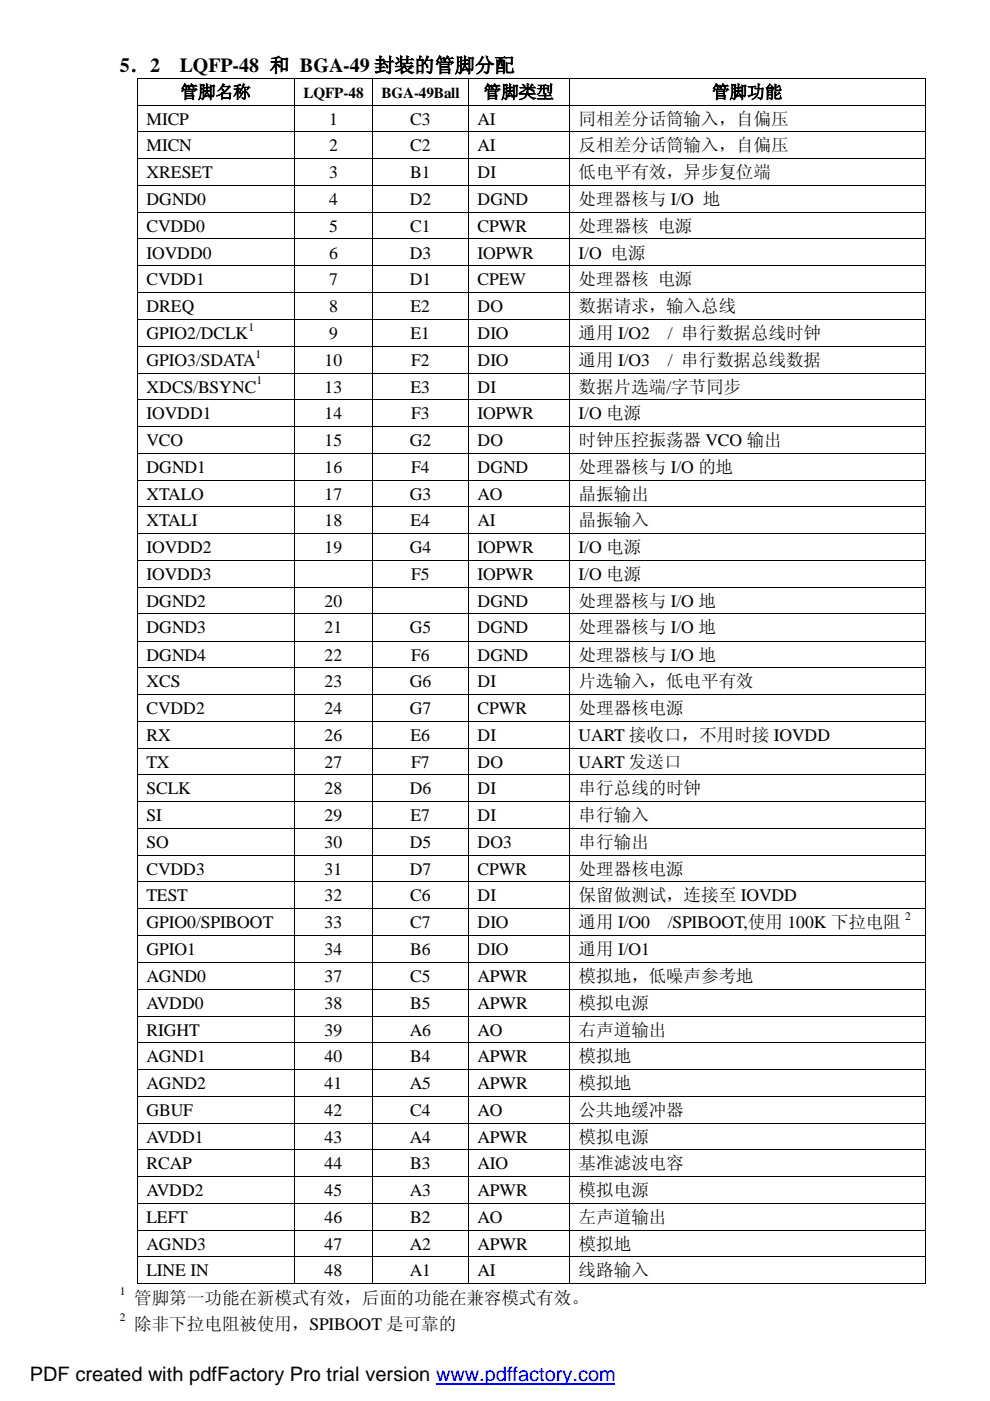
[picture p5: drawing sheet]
<svg xmlns="http://www.w3.org/2000/svg" width="210mm" height="297mm" viewBox="0 0 210 297" stroke-linecap="round" stroke-linejoin="round" font-family="sans-serif">
<defs><g id="words">
<g font-size="4.2">
<text x="25.4" y="15.3">5．2</text>
<text x="38.1" y="15.3">LQFP-48 和 BGA-49 封装的管脚分配</text>
<text x="6.3" y="292.8">PDF created with pdfFactory Pro trial version www.pdffactory.com</text>
</g>
<g font-size="3.7">
<text x="38.3" y="20.8">管脚名称</text>
<text x="102.5" y="20.8">管脚类型</text>
<text x="151" y="20.8">管脚功能</text>
<text x="31.1" y="26.4">MICP</text>
<text x="69.8" y="26.4">1</text>
<text x="87" y="26.4">C3</text>
<text x="101.3" y="26.4">AI</text>
<text x="122.7" y="26.4">同相差分话筒输入，自偏压</text>
<text x="31.1" y="32.1">MICN</text>
<text x="69.8" y="32.1">2</text>
<text x="87" y="32.1">C2</text>
<text x="101.3" y="32.1">AI</text>
<text x="122.7" y="32.1">反相差分话筒输入，自偏压</text>
<text x="31.1" y="37.8">XRESET</text>
<text x="69.8" y="37.8">3</text>
<text x="87" y="37.8">B1</text>
<text x="101.3" y="37.8">DI</text>
<text x="122.7" y="37.8">低电平有效，异步复位端</text>
<text x="31.1" y="43.5">DGND0</text>
<text x="69.8" y="43.5">4</text>
<text x="86.9" y="43.5">D2</text>
<text x="101.3" y="43.5">DGND</text>
<text x="122.7" y="43.5">处理器核与 I/O 地</text>
<text x="31.1" y="49.1">CVDD0</text>
<text x="69.8" y="49.1">5</text>
<text x="87" y="49.1">C1</text>
<text x="101.3" y="49.1">CPWR</text>
<text x="122.7" y="49.1">处理器核 电源</text>
<text x="31.1" y="54.8">IOVDD0</text>
<text x="69.8" y="54.8">6</text>
<text x="86.9" y="54.8">D3</text>
<text x="101.3" y="54.8">IOPWR</text>
<text x="122.7" y="54.8">I/O 电源</text>
<text x="31.1" y="60.5">CVDD1</text>
<text x="69.8" y="60.5">7</text>
<text x="86.9" y="60.5">D1</text>
<text x="101.3" y="60.5">CPEW</text>
<text x="122.7" y="60.5">处理器核 电源</text>
<text x="31.1" y="66.2">DREQ</text>
<text x="31.1" y="71.9">GPIO2/DCLK</text>
<text x="69.8" y="71.9">9</text>
<text x="69.8" y="66.2">8</text>
<text x="87" y="66.2">E2</text>
<text x="87" y="71.9">E1</text>
<text x="101.3" y="66.2">DO</text>
<text x="101.3" y="71.9">DIO</text>
<text x="122.7" y="66.2">数据请求，输入总线</text>
<text x="122.7" y="71.9">通用 I/O2</text>
<text x="141.6" y="71.9">/ 串行数据总线时钟</text>
<text x="31.1" y="77.6">GPIO3/SDATA</text>
<text x="68.8" y="77.6">10</text>
<text x="87.2" y="77.6">F2</text>
<text x="101.3" y="77.6">DIO</text>
<text x="122.7" y="77.6">通用 I/O3</text>
<text x="141.6" y="77.6">/ 串行数据总线数据</text>
<text x="31.1" y="83.3">XDCS/BSYNC</text>
<text x="68.8" y="83.3">13</text>
<text x="87" y="83.3">E3</text>
<text x="101.3" y="83.3">DI</text>
<text x="122.7" y="83.3">数据片选端/字节同步</text>
<text x="31.1" y="88.9">IOVDD1</text>
<text x="68.8" y="88.9">14</text>
<text x="87.2" y="88.9">F3</text>
<text x="101.3" y="88.9">IOPWR</text>
<text x="122.7" y="88.9">I/O 电源</text>
<text x="31.1" y="94.6">VCO</text>
<text x="68.8" y="94.6">15</text>
<text x="86.9" y="94.6">G2</text>
<text x="101.3" y="94.6">DO</text>
<text x="122.7" y="94.6">时钟压控振荡器 VCO 输出</text>
<text x="31.1" y="100.3">DGND1</text>
<text x="68.8" y="100.3">16</text>
<text x="87.2" y="100.3">F4</text>
<text x="101.3" y="100.3">DGND</text>
<text x="122.7" y="100.3">处理器核与 I/O 的地</text>
<text x="31.1" y="105.9">XTALO</text>
<text x="68.8" y="105.9">17</text>
<text x="86.9" y="105.9">G3</text>
<text x="101.3" y="105.9">AO</text>
<text x="122.7" y="105.9">晶振输出</text>
<text x="31.1" y="111.6">XTALI</text>
<text x="68.8" y="111.6">18</text>
<text x="87" y="111.6">E4</text>
<text x="101.3" y="111.6">AI</text>
<text x="122.7" y="111.6">晶振输入</text>
<text x="31.1" y="117.3">IOVDD2</text>
<text x="68.8" y="117.3">19</text>
<text x="86.9" y="117.3">G4</text>
<text x="101.3" y="117.3">IOPWR</text>
<text x="122.7" y="117.3">I/O 电源</text>
<text x="31.1" y="123">IOVDD3</text>
<text x="87.2" y="123">F5</text>
<text x="101.3" y="123">IOPWR</text>
<text x="122.7" y="123">I/O 电源</text>
<text x="31.1" y="128.6">DGND2</text>
<text x="68.8" y="128.6">20</text>
<text x="101.3" y="128.6">DGND</text>
<text x="122.7" y="128.6">处理器核与 I/O 地</text>
<text x="31.1" y="134.3">DGND3</text>
<text x="68.8" y="134.3">21</text>
<text x="86.9" y="134.3">G5</text>
<text x="101.3" y="134.3">DGND</text>
<text x="122.7" y="134.3">处理器核与 I/O 地</text>
<text x="31.1" y="140.1">DGND4</text>
<text x="68.8" y="140.1">22</text>
<text x="87.2" y="140.1">F6</text>
<text x="101.3" y="140.1">DGND</text>
<text x="122.7" y="140.1">处理器核与 I/O 地</text>
<text x="31.1" y="145.7">XCS</text>
<text x="68.8" y="145.7">23</text>
<text x="86.9" y="145.7">G6</text>
<text x="101.3" y="145.7">DI</text>
<text x="122.7" y="145.7">片选输入，低电平有效</text>
<text x="31.1" y="151.4">CVDD2</text>
<text x="68.8" y="151.4">24</text>
<text x="86.9" y="151.4">G7</text>
<text x="101.3" y="151.4">CPWR</text>
<text x="122.7" y="151.4">处理器核电源</text>
<text x="31.1" y="157.1">RX</text>
<text x="68.8" y="157.1">26</text>
<text x="87" y="157.1">E6</text>
<text x="101.3" y="157.1">DI</text>
<text x="122.7" y="157.1">UART 接收口，不用时接 IOVDD</text>
<text x="31.1" y="162.8">TX</text>
<text x="68.8" y="162.8">27</text>
<text x="87.2" y="162.8">F7</text>
<text x="101.3" y="162.8">DO</text>
<text x="122.7" y="162.8">UART 发送口</text>
<text x="31.1" y="168.4">SCLK</text>
<text x="68.8" y="168.4">28</text>
<text x="86.9" y="168.4">D6</text>
<text x="101.3" y="168.4">DI</text>
<text x="122.7" y="168.4">串行总线的时钟</text>
<text x="31.1" y="174.1">SI</text>
<text x="31.1" y="179.8">SO</text>
<text x="68.8" y="174.1">29</text>
<text x="68.8" y="179.8">30</text>
<text x="86.9" y="179.8">D5</text>
<text x="87" y="174.1">E7</text>
<text x="101.3" y="179.8">DO3</text>
<text x="101.3" y="174.1">DI</text>
<text x="122.7" y="179.8">串行输出</text>
<text x="122.7" y="174.1">串行输入</text>
<text x="31.1" y="185.4">CVDD3</text>
<text x="68.8" y="185.4">31</text>
<text x="86.9" y="185.4">D7</text>
<text x="101.3" y="185.4">CPWR</text>
<text x="122.7" y="185.4">处理器核电源</text>
<text x="31.1" y="191.1">TEST</text>
<text x="68.8" y="191.1">32</text>
<text x="87" y="191.1">C6</text>
<text x="101.3" y="191.1">DI</text>
<text x="122.7" y="191.1">保留做测试，连接至 IOVDD</text>
<text x="31.1" y="196.8">GPIO0/SPIBOOT</text>
<text x="68.8" y="196.8">33</text>
<text x="87" y="196.8">C7</text>
<text x="101.3" y="196.8">DIO</text>
<text x="122.7" y="196.8">通用 I/O0</text>
<text x="141.6" y="196.8">/SPIBOOT,使用 100K 下拉电阻</text>
<text x="31.1" y="202.5">GPIO1</text>
<text x="68.8" y="202.5">34</text>
<text x="87" y="202.5">B6</text>
<text x="101.3" y="202.5">DIO</text>
<text x="122.7" y="202.5">通用 I/O1</text>
<text x="31.1" y="208.2">AGND0</text>
<text x="68.8" y="208.2">37</text>
<text x="87" y="208.2">C5</text>
<text x="101.3" y="208.2">APWR</text>
<text x="122.7" y="208.2">模拟地，低噪声参考地</text>
<text x="31.1" y="213.9">AVDD0</text>
<text x="68.8" y="213.9">38</text>
<text x="87" y="213.9">B5</text>
<text x="101.3" y="213.9">APWR</text>
<text x="122.7" y="213.9">模拟电源</text>
<text x="31.1" y="219.6">RIGHT</text>
<text x="68.8" y="219.6">39</text>
<text x="86.9" y="219.6">A6</text>
<text x="101.3" y="219.6">AO</text>
<text x="122.7" y="219.6">右声道输出</text>
<text x="31.1" y="225.2">AGND1</text>
<text x="68.8" y="225.2">40</text>
<text x="87" y="225.2">B4</text>
<text x="101.3" y="225.2">APWR</text>
<text x="122.7" y="225.2">模拟地</text>
<text x="31.1" y="230.9">AGND2</text>
<text x="68.8" y="230.9">41</text>
<text x="86.9" y="230.9">A5</text>
<text x="101.3" y="230.9">APWR</text>
<text x="122.7" y="230.9">模拟地</text>
<text x="31.1" y="236.6">GBUF</text>
<text x="68.8" y="236.6">42</text>
<text x="87" y="236.6">C4</text>
<text x="101.3" y="236.6">AO</text>
<text x="122.7" y="236.6">公共地缓冲器</text>
<text x="31.1" y="242.3">AVDD1</text>
<text x="68.8" y="242.3">43</text>
<text x="86.9" y="242.3">A4</text>
<text x="101.3" y="242.3">APWR</text>
<text x="122.7" y="242.3">模拟电源</text>
<text x="31.1" y="247.9">RCAP</text>
<text x="68.8" y="247.9">44</text>
<text x="87" y="247.9">B3</text>
<text x="101.3" y="247.9">AIO</text>
<text x="122.7" y="247.9">基准滤波电容</text>
<text x="31.1" y="253.6">AVDD2</text>
<text x="68.8" y="253.6">45</text>
<text x="86.9" y="253.6">A3</text>
<text x="101.3" y="253.6">APWR</text>
<text x="122.7" y="253.6">模拟电源</text>
<text x="31.1" y="259.3">LEFT</text>
<text x="68.8" y="259.3">46</text>
<text x="87" y="259.3">B2</text>
<text x="101.3" y="259.3">AO</text>
<text x="122.7" y="259.3">左声道输出</text>
<text x="31.1" y="265">AGND3</text>
<text x="68.8" y="265">47</text>
<text x="86.9" y="265">A2</text>
<text x="101.3" y="265">APWR</text>
<text x="122.7" y="265">模拟地</text>
<text x="31.1" y="270.6">LINE IN</text>
<text x="68.8" y="270.6">48</text>
<text x="86.9" y="270.6">A1</text>
<text x="101.3" y="270.6">AI</text>
<text x="122.7" y="270.6">线路输入</text>
<text x="28.4" y="276.4">管脚第一功能在新模式有效，后面的功能在兼容模式有效。</text>
<text x="28.4" y="281.9">除非下拉电阻被使用，SPIBOOT 是可靠的</text>
</g>
<g font-size="3.2">
<text x="64.3" y="20.7">LQFP-48</text>
<text x="80.9" y="20.7">BGA-49Ball</text>
</g>
<g font-size="2.5">
<text x="52.7" y="70.1">1</text>
<text x="54.2" y="75.8">1</text>
<text x="54.4" y="81.5">1</text>
<text x="191.9" y="195">2</text>
<text x="25.4" y="274.6">1</text>
<text x="25.4" y="280.1">2</text>
</g>
</g></defs>
<g fill="#000">
<path d="M29 16.5h.2v.2h-.2zM62.4 16.5h.2v.2h-.2zM78.9 16.5h.2v.2h-.2zM99.3 16.5h.2v.2h-.2zM120.7 16.5h.2v.2h-.2zM196.2 16.5h.1v.2h-.1zM29 22.2h.2v.2h-.2zM29 27.9h.2v.2h-.2zM29 33.6h.2v.1h-.2zM29 39.2h.2v.2h-.2zM62.4 22.2h.2v.2h-.2zM62.4 27.9h.2v.2h-.2z"/>
<path d="M62.4 33.6h.2v.1h-.2zM62.4 39.2h.2v.2h-.2zM78.9 22.2h.2v.2h-.2zM78.9 27.9h.2v.2h-.2zM78.9 33.6h.2v.1h-.2zM78.9 39.2h.2v.2h-.2zM99.3 22.2h.2v.2h-.2zM99.3 27.9h.2v.2h-.2zM99.3 33.6h.2v.1h-.2zM99.3 39.2h.2v.2h-.2zM120.7 22.2h.2v.2h-.2zM120.7 27.9h.2v.2h-.2z"/>
<path d="M120.7 33.6h.2v.1h-.2zM120.7 39.2h.2v.2h-.2zM196.2 22.2h.1v.2h-.1zM196.2 27.9h.1v.2h-.1zM196.2 33.6h.1v.1h-.1zM196.2 39.2h.1v.2h-.1zM29 44.9h.2v.2h-.2zM29 50.6h.2v.1h-.2zM29 56.2h.2v.2h-.2zM62.4 44.9h.2v.2h-.2zM62.4 50.6h.2v.1h-.2zM62.4 56.2h.2v.2h-.2z"/>
<path d="M78.9 44.9h.2v.2h-.2zM78.9 50.6h.2v.1h-.2zM78.9 56.2h.2v.2h-.2zM99.3 44.9h.2v.2h-.2zM99.3 50.6h.2v.1h-.2zM99.3 56.2h.2v.2h-.2zM120.7 44.9h.2v.2h-.2zM120.7 50.6h.2v.1h-.2zM120.7 56.2h.2v.2h-.2zM196.2 44.9h.1v.2h-.1zM196.2 50.6h.1v.1h-.1zM196.2 56.2h.1v.2h-.1z"/>
<path d="M29 61.9h.2v.2h-.2zM29 67.7h.2v.1h-.2zM29 73.3h.2v.2h-.2zM29 79h.2v.2h-.2zM62.4 61.9h.2v.2h-.2zM62.4 67.7h.2v.1h-.2zM62.4 73.3h.2v.2h-.2zM62.4 79h.2v.2h-.2zM78.9 61.9h.2v.2h-.2zM78.9 67.7h.2v.1h-.2zM78.9 73.3h.2v.2h-.2zM78.9 79h.2v.2h-.2z"/>
<path d="M99.3 61.9h.2v.2h-.2zM99.3 67.7h.2v.1h-.2zM99.3 73.3h.2v.2h-.2zM99.3 79h.2v.2h-.2zM120.7 61.9h.2v.2h-.2zM120.7 67.7h.2v.1h-.2zM120.7 73.3h.2v.2h-.2zM120.7 79h.2v.2h-.2zM196.2 61.9h.1v.2h-.1zM196.2 67.7h.1v.1h-.1zM196.2 73.3h.1v.2h-.1zM196.2 79h.1v.2h-.1z"/>
<path d="M29 84.7h.2v.2h-.2zM29 90.4h.2v.1h-.2zM29 96h.2v.2h-.2zM62.4 84.7h.2v.2h-.2zM62.4 90.4h.2v.1h-.2zM62.4 96h.2v.2h-.2zM78.9 84.7h.2v.2h-.2zM78.9 90.4h.2v.1h-.2zM78.9 96h.2v.2h-.2zM99.3 84.7h.2v.2h-.2zM99.3 90.4h.2v.1h-.2zM99.3 96h.2v.2h-.2z"/>
<path d="M120.7 84.7h.2v.2h-.2zM120.7 90.4h.2v.1h-.2zM120.7 96h.2v.2h-.2zM196.2 84.7h.1v.2h-.1zM196.2 90.4h.1v.1h-.1zM196.2 96h.1v.2h-.1zM29 101.7h.2v.2h-.2zM29 107.4h.2v.2h-.2zM29 113.1h.2v.1h-.2zM29 118.7h.2v.2h-.2zM62.4 101.7h.2v.2h-.2zM62.4 107.4h.2v.2h-.2z"/>
<path d="M62.4 113.1h.2v.1h-.2zM62.4 118.7h.2v.2h-.2zM78.9 101.7h.2v.2h-.2zM78.9 107.4h.2v.2h-.2zM78.9 113.1h.2v.1h-.2zM78.9 118.7h.2v.2h-.2zM99.3 101.7h.2v.2h-.2zM99.3 107.4h.2v.2h-.2zM99.3 113.1h.2v.1h-.2zM99.3 118.7h.2v.2h-.2zM120.7 101.7h.2v.2h-.2zM120.7 107.4h.2v.2h-.2z"/>
<path d="M120.7 113.1h.2v.1h-.2zM120.7 118.7h.2v.2h-.2zM196.2 101.7h.1v.2h-.1zM196.2 107.4h.1v.2h-.1zM196.2 113.1h.1v.1h-.1zM196.2 118.7h.1v.2h-.1zM29 124.4h.2v.2h-.2zM29 130.1h.2v.1h-.2zM29 135.8h.2v.2h-.2zM62.4 124.4h.2v.2h-.2zM62.4 130.1h.2v.1h-.2zM62.4 135.8h.2v.2h-.2z"/>
<path d="M78.9 124.4h.2v.2h-.2zM78.9 130.1h.2v.1h-.2zM78.9 135.8h.2v.2h-.2zM99.3 124.4h.2v.2h-.2zM99.3 130.1h.2v.1h-.2zM99.3 135.8h.2v.2h-.2zM120.7 124.4h.2v.2h-.2zM120.7 130.1h.2v.1h-.2zM120.7 135.8h.2v.2h-.2zM196.2 124.4h.1v.2h-.1zM196.2 130.1h.1v.1h-.1zM196.2 135.8h.1v.2h-.1z"/>
<path d="M29 141.5h.2v.2h-.2zM29 147.2h.2v.1h-.2zM29 152.9h.2v.1h-.2zM29 158.5h.2v.2h-.2zM62.4 141.5h.2v.2h-.2zM62.4 147.2h.2v.1h-.2zM62.4 152.9h.2v.1h-.2zM62.4 158.5h.2v.2h-.2zM78.9 141.5h.2v.2h-.2zM78.9 147.2h.2v.1h-.2zM78.9 152.9h.2v.1h-.2zM78.9 158.5h.2v.2h-.2z"/>
<path d="M99.3 141.5h.2v.2h-.2zM99.3 147.2h.2v.1h-.2zM99.3 152.9h.2v.1h-.2zM99.3 158.5h.2v.2h-.2zM120.7 141.5h.2v.2h-.2zM120.7 147.2h.2v.1h-.2zM120.7 152.9h.2v.1h-.2zM120.7 158.5h.2v.2h-.2zM196.2 141.5h.1v.2h-.1zM196.2 147.2h.1v.1h-.1zM196.2 152.9h.1v.1h-.1zM196.2 158.5h.1v.2h-.1z"/>
<path d="M29 164.2h.2v.2h-.2zM29 169.9h.2v.1h-.2zM29 175.5h.2v.2h-.2zM62.4 164.2h.2v.2h-.2zM62.4 169.9h.2v.1h-.2zM62.4 175.5h.2v.2h-.2zM78.9 164.2h.2v.2h-.2zM78.9 169.9h.2v.1h-.2zM78.9 175.5h.2v.2h-.2zM99.3 164.2h.2v.2h-.2zM99.3 169.9h.2v.1h-.2zM99.3 175.5h.2v.2h-.2z"/>
<path d="M120.7 164.2h.2v.2h-.2zM120.7 169.9h.2v.1h-.2zM120.7 175.5h.2v.2h-.2zM196.2 164.2h.1v.2h-.1zM196.2 169.9h.1v.1h-.1zM196.2 175.5h.1v.2h-.1zM29 181.2h.2v.2h-.2zM29 186.9h.2v.2h-.2zM29 192.6h.2v.1h-.2zM29 198.2h.2v.2h-.2zM62.4 181.2h.2v.2h-.2zM62.4 186.9h.2v.2h-.2z"/>
<path d="M62.4 192.6h.2v.1h-.2zM62.4 198.2h.2v.2h-.2zM78.9 181.2h.2v.2h-.2zM78.9 186.9h.2v.2h-.2zM78.9 192.6h.2v.1h-.2zM78.9 198.2h.2v.2h-.2zM99.3 181.2h.2v.2h-.2zM99.3 186.9h.2v.2h-.2zM99.3 192.6h.2v.1h-.2zM99.3 198.2h.2v.2h-.2zM120.7 181.2h.2v.2h-.2zM120.7 186.9h.2v.2h-.2z"/>
<path d="M120.7 192.6h.2v.1h-.2zM120.7 198.2h.2v.2h-.2zM196.2 181.2h.1v.2h-.1zM196.2 186.9h.1v.2h-.1zM196.2 192.6h.1v.1h-.1zM196.2 198.2h.1v.2h-.1zM29 204h.2v.2h-.2zM29 209.7h.2v.1h-.2zM29 215.3h.2v.2h-.2zM62.4 204h.2v.2h-.2zM62.4 209.7h.2v.1h-.2zM62.4 215.3h.2v.2h-.2z"/>
<path d="M78.9 204h.2v.2h-.2zM78.9 209.7h.2v.1h-.2zM78.9 215.3h.2v.2h-.2zM99.3 204h.2v.2h-.2zM99.3 209.7h.2v.1h-.2zM99.3 215.3h.2v.2h-.2zM120.7 204h.2v.2h-.2zM120.7 209.7h.2v.1h-.2zM120.7 215.3h.2v.2h-.2zM196.2 204h.1v.2h-.1zM196.2 209.7h.1v.1h-.1zM196.2 215.3h.1v.2h-.1z"/>
<path d="M29 221h.2v.2h-.2zM29 226.7h.2v.2h-.2zM29 232.4h.2v.1h-.2zM29 238h.2v.2h-.2zM62.4 221h.2v.2h-.2zM62.4 226.7h.2v.2h-.2zM62.4 232.4h.2v.1h-.2zM62.4 238h.2v.2h-.2zM78.9 221h.2v.2h-.2zM78.9 226.7h.2v.2h-.2zM78.9 232.4h.2v.1h-.2zM78.9 238h.2v.2h-.2z"/>
<path d="M99.3 221h.2v.2h-.2zM99.3 226.7h.2v.2h-.2zM99.3 232.4h.2v.1h-.2zM99.3 238h.2v.2h-.2zM120.7 221h.2v.2h-.2zM120.7 226.7h.2v.2h-.2zM120.7 232.4h.2v.1h-.2zM120.7 238h.2v.2h-.2zM196.2 221h.1v.2h-.1zM196.2 226.7h.1v.2h-.1zM196.2 232.4h.1v.1h-.1zM196.2 238h.1v.2h-.1z"/>
<path d="M29 243.7h.2v.2h-.2zM29 249.4h.2v.1h-.2zM29 255h.2v.2h-.2zM62.4 243.7h.2v.2h-.2zM62.4 249.4h.2v.1h-.2zM62.4 255h.2v.2h-.2zM78.9 243.7h.2v.2h-.2zM78.9 249.4h.2v.1h-.2zM78.9 255h.2v.2h-.2zM99.3 243.7h.2v.2h-.2zM99.3 249.4h.2v.1h-.2zM99.3 255h.2v.2h-.2z"/>
<path d="M120.7 243.7h.2v.2h-.2zM120.7 249.4h.2v.1h-.2zM120.7 255h.2v.2h-.2zM196.2 243.7h.1v.2h-.1zM196.2 249.4h.1v.1h-.1zM196.2 255h.1v.2h-.1zM29 260.7h.2v.2h-.2zM29 266.4h.2v.2h-.2zM29 272.1h.2v.2h-.2zM62.4 260.7h.2v.2h-.2zM62.4 266.4h.2v.2h-.2zM62.4 272.1h.2v.2h-.2z"/>
<path d="M78.9 260.7h.2v.2h-.2zM78.9 266.4h.2v.2h-.2zM78.9 272.1h.2v.2h-.2zM99.3 260.7h.2v.2h-.2zM99.3 266.4h.2v.2h-.2zM99.3 272.1h.2v.2h-.2zM120.7 260.7h.2v.2h-.2zM120.7 266.4h.2v.2h-.2zM120.7 272.1h.2v.2h-.2zM196.2 260.7h.1v.2h-.1zM196.2 266.4h.1v.2h-.1zM196.2 272.1h.1v.2h-.1z"/>
</g>
<g fill="none" stroke="#000" stroke-width=".21">
<path d="M29.1 16.7v5.5M29.2 16.6h33.2M62.5 16.7v5.5M62.6 16.6h16.3M79 16.7v5.5M79.1 16.6h20.2M99.4 16.7v5.5M99.5 16.6h21.2M120.8 16.7v5.5M120.9 16.6h75.3M196.3 16.7v5.5M29.1 22.4v5.5"/>
<path d="M29.1 28.1v5.5M29.1 33.7v5.5M29.1 39.4v5.5M29.2 22.3h33.2M29.2 28h33.2M29.2 33.6h33.2M29.2 39.3h33.2M62.5 22.4v5.5M62.5 28.1v5.5M62.5 33.7v5.5M62.5 39.4v5.5M62.6 22.3h16.3"/>
<path d="M62.6 28h16.3M62.6 33.6h16.3M62.6 39.3h16.3M79 22.4v5.5M79 28.1v5.5M79 33.7v5.5M79 39.4v5.5M79.1 22.3h20.2M79.1 28h20.2M79.1 33.6h20.2M79.1 39.3h20.2M99.4 22.4v5.5"/>
<path d="M99.4 28.1v5.5M99.4 33.7v5.5M99.4 39.4v5.5M99.5 22.3h21.2M99.5 28h21.2M99.5 33.6h21.2M99.5 39.3h21.2M120.8 22.4v5.5M120.8 28.1v5.5M120.8 33.7v5.5M120.8 39.4v5.5M120.9 22.3h75.3"/>
<path d="M120.9 28h75.3M120.9 33.6h75.3M120.9 39.3h75.3M196.3 22.4v5.5M196.3 28.1v5.5M196.3 33.7v5.5M196.3 39.4v5.5M29.1 45.1v5.5M29.1 50.7v5.5M29.1 56.4v5.5M29.2 45h33.2M29.2 50.7h33.2"/>
<path d="M29.2 56.3h33.2M62.5 45.1v5.5M62.5 50.7v5.5M62.5 56.4v5.5M62.6 45h16.3M62.6 50.7h16.3M62.6 56.3h16.3M79 45.1v5.5M79 50.7v5.5M79 56.4v5.5M79.1 45h20.2M79.1 50.7h20.2"/>
<path d="M79.1 56.3h20.2M99.4 45.1v5.5M99.4 50.7v5.5M99.4 56.4v5.5M99.5 45h21.2M99.5 50.7h21.2M99.5 56.3h21.2M120.8 45.1v5.5M120.8 50.7v5.5M120.8 56.4v5.5M120.9 45h75.3M120.9 50.7h75.3"/>
<path d="M120.9 56.3h75.3M196.3 45.1v5.5M196.3 50.7v5.5M196.3 56.4v5.5M29.1 62.1v5.6M29.1 67.8v5.5M29.1 73.5v5.5M29.1 79.2v5.5M29.2 62h33.2M29.2 67.8h33.2M29.2 73.4h33.2M29.2 79.1h33.2"/>
<path d="M62.5 62.1v5.6M62.5 67.8v5.5M62.5 73.5v5.5M62.5 79.2v5.5M62.6 62h16.3M62.6 67.8h16.3M62.6 73.4h16.3M62.6 79.1h16.3M79 62.1v5.6M79 67.8v5.5M79 73.5v5.5M79 79.2v5.5"/>
<path d="M79.1 62h20.2M79.1 67.8h20.2M79.1 73.4h20.2M79.1 79.1h20.2M99.4 62.1v5.6M99.4 67.8v5.5M99.4 73.5v5.5M99.4 79.2v5.5M99.5 62h21.2M99.5 67.8h21.2M99.5 73.4h21.2M99.5 79.1h21.2"/>
<path d="M120.8 62.1v5.6M120.8 67.8v5.5M120.8 73.5v5.5M120.8 79.2v5.5M120.9 62h75.3M120.9 67.8h75.3M120.9 73.4h75.3M120.9 79.1h75.3M196.3 62.1v5.6M196.3 67.8v5.5M196.3 73.5v5.5M196.3 79.2v5.5"/>
<path d="M29.1 84.9v5.5M29.1 90.5v5.5M29.1 96.2v5.5M29.2 84.8h33.2M29.2 90.5h33.2M29.2 96.1h33.2M62.5 84.9v5.5M62.5 90.5v5.5M62.5 96.2v5.5M62.6 84.8h16.3M62.6 90.5h16.3M62.6 96.1h16.3"/>
<path d="M79 84.9v5.5M79 90.5v5.5M79 96.2v5.5M79.1 84.8h20.2M79.1 90.5h20.2M79.1 96.1h20.2M99.4 84.9v5.5M99.4 90.5v5.5M99.4 96.2v5.5M99.5 84.8h21.2M99.5 90.5h21.2M99.5 96.1h21.2"/>
<path d="M120.8 84.9v5.5M120.8 90.5v5.5M120.8 96.2v5.5M120.9 84.8h75.3M120.9 90.5h75.3M120.9 96.1h75.3M196.3 84.9v5.5M196.3 90.5v5.5M196.3 96.2v5.5M29.1 101.9v5.5M29.1 107.6v5.5M29.1 113.2v5.5"/>
<path d="M29.1 118.9v5.5M29.2 101.8h33.2M29.2 107.5h33.2M29.2 113.1h33.2M29.2 118.8h33.2M62.5 101.9v5.5M62.5 107.6v5.5M62.5 113.2v5.5M62.5 118.9v5.5M62.6 101.8h16.3M62.6 107.5h16.3M62.6 113.1h16.3"/>
<path d="M62.6 118.8h16.3M79 101.9v5.5M79 107.6v5.5M79 113.2v5.5M79 118.9v5.5M79.1 101.8h20.2M79.1 107.5h20.2M79.1 113.1h20.2M79.1 118.8h20.2M99.4 101.9v5.5M99.4 107.6v5.5M99.4 113.2v5.5"/>
<path d="M99.4 118.9v5.5M99.5 101.8h21.2M99.5 107.5h21.2M99.5 113.1h21.2M99.5 118.8h21.2M120.8 101.9v5.5M120.8 107.6v5.5M120.8 113.2v5.5M120.8 118.9v5.5M120.9 101.8h75.3M120.9 107.5h75.3M120.9 113.1h75.3"/>
<path d="M120.9 118.8h75.3M196.3 101.9v5.5M196.3 107.6v5.5M196.3 113.2v5.5M196.3 118.9v5.5M29.1 124.6v5.5M29.1 130.2v5.6M29.1 136v5.5M29.2 124.5h33.2M29.2 130.2h33.2M29.2 135.9h33.2M62.5 124.6v5.5"/>
<path d="M62.5 130.2v5.6M62.5 136v5.5M62.6 124.5h16.3M62.6 130.2h16.3M62.6 135.9h16.3M79 124.6v5.5M79 130.2v5.6M79 136v5.5M79.1 124.5h20.2M79.1 130.2h20.2M79.1 135.9h20.2M99.4 124.6v5.5"/>
<path d="M99.4 130.2v5.6M99.4 136v5.5M99.5 124.5h21.2M99.5 130.2h21.2M99.5 135.9h21.2M120.8 124.6v5.5M120.8 130.2v5.6M120.8 136v5.5M120.9 124.5h75.3M120.9 130.2h75.3M120.9 135.9h75.3M196.3 124.6v5.5"/>
<path d="M196.3 130.2v5.6M196.3 136v5.5M29.1 141.7v5.5M29.1 147.3v5.6M29.1 153v5.5M29.1 158.7v5.5M29.2 141.6h33.2M29.2 147.3h33.2M29.2 152.9h33.2M29.2 158.6h33.2M62.5 141.7v5.5M62.5 147.3v5.6"/>
<path d="M62.5 153v5.5M62.5 158.7v5.5M62.6 141.6h16.3M62.6 147.3h16.3M62.6 152.9h16.3M62.6 158.6h16.3M79 141.7v5.5M79 147.3v5.6M79 153v5.5M79 158.7v5.5M79.1 141.6h20.2M79.1 147.3h20.2"/>
<path d="M79.1 152.9h20.2M79.1 158.6h20.2M99.4 141.7v5.5M99.4 147.3v5.6M99.4 153v5.5M99.4 158.7v5.5M99.5 141.6h21.2M99.5 147.3h21.2M99.5 152.9h21.2M99.5 158.6h21.2M120.8 141.7v5.5M120.8 147.3v5.6"/>
<path d="M120.8 153v5.5M120.8 158.7v5.5M120.9 141.6h75.3M120.9 147.3h75.3M120.9 152.9h75.3M120.9 158.6h75.3M196.3 141.7v5.5M196.3 147.3v5.6M196.3 153v5.5M196.3 158.7v5.5M29.1 164.4v5.5M29.1 170v5.5"/>
<path d="M29.1 175.7v5.5M29.2 164.3h33.2M29.2 170h33.2M29.2 175.6h33.2M62.5 164.4v5.5M62.5 170v5.5M62.5 175.7v5.5M62.6 164.3h16.3M62.6 170h16.3M62.6 175.6h16.3M79 164.4v5.5M79 170v5.5"/>
<path d="M79 175.7v5.5M79.1 164.3h20.2M79.1 170h20.2M79.1 175.6h20.2M99.4 164.4v5.5M99.4 170v5.5M99.4 175.7v5.5M99.5 164.3h21.2M99.5 170h21.2M99.5 175.6h21.2M120.8 164.4v5.5M120.8 170v5.5"/>
<path d="M120.8 175.7v5.5M120.9 164.3h75.3M120.9 170h75.3M120.9 175.6h75.3M196.3 164.4v5.5M196.3 170v5.5M196.3 175.7v5.5M29.1 181.4v5.5M29.1 187.1v5.5M29.1 192.7v5.5M29.1 198.4v5.6M29.2 181.3h33.2"/>
<path d="M29.2 187h33.2M29.2 192.6h33.2M29.2 198.3h33.2M62.5 181.4v5.5M62.5 187.1v5.5M62.5 192.7v5.5M62.5 198.4v5.6M62.6 181.3h16.3M62.6 187h16.3M62.6 192.6h16.3M62.6 198.3h16.3M79 181.4v5.5"/>
<path d="M79 187.1v5.5M79 192.7v5.5M79 198.4v5.6M79.1 181.3h20.2M79.1 187h20.2M79.1 192.6h20.2M79.1 198.3h20.2M99.4 181.4v5.5M99.4 187.1v5.5M99.4 192.7v5.5M99.4 198.4v5.6M99.5 181.3h21.2"/>
<path d="M99.5 187h21.2M99.5 192.6h21.2M99.5 198.3h21.2M120.8 181.4v5.5M120.8 187.1v5.5M120.8 192.7v5.5M120.8 198.4v5.6M120.9 181.3h75.3M120.9 187h75.3M120.9 192.6h75.3M120.9 198.3h75.3M196.3 181.4v5.5"/>
<path d="M196.3 187.1v5.5M196.3 192.7v5.5M196.3 198.4v5.6M29.1 204.2v5.5M29.1 209.8v5.5M29.1 215.5v5.5M29.2 204.1h33.2M29.2 209.7h33.2M29.2 215.4h33.2M62.5 204.2v5.5M62.5 209.8v5.5M62.5 215.5v5.5"/>
<path d="M62.6 204.1h16.3M62.6 209.7h16.3M62.6 215.4h16.3M79 204.2v5.5M79 209.8v5.5M79 215.5v5.5M79.1 204.1h20.2M79.1 209.7h20.2M79.1 215.4h20.2M99.4 204.2v5.5M99.4 209.8v5.5M99.4 215.5v5.5"/>
<path d="M99.5 204.1h21.2M99.5 209.7h21.2M99.5 215.4h21.2M120.8 204.2v5.5M120.8 209.8v5.5M120.8 215.5v5.5M120.9 204.1h75.3M120.9 209.7h75.3M120.9 215.4h75.3M196.3 204.2v5.5M196.3 209.8v5.5M196.3 215.5v5.5"/>
<path d="M29.1 221.2v5.5M29.1 226.9v5.5M29.1 232.5v5.5M29.1 238.2v5.5M29.2 221.1h33.2M29.2 226.8h33.2M29.2 232.4h33.2M29.2 238.1h33.2M62.5 221.2v5.5M62.5 226.9v5.5M62.5 232.5v5.5M62.5 238.2v5.5"/>
<path d="M62.6 221.1h16.3M62.6 226.8h16.3M62.6 232.4h16.3M62.6 238.1h16.3M79 221.2v5.5M79 226.9v5.5M79 232.5v5.5M79 238.2v5.5M79.1 221.1h20.2M79.1 226.8h20.2M79.1 232.4h20.2M79.1 238.1h20.2"/>
<path d="M99.4 221.2v5.5M99.4 226.9v5.5M99.4 232.5v5.5M99.4 238.2v5.5M99.5 221.1h21.2M99.5 226.8h21.2M99.5 232.4h21.2M99.5 238.1h21.2M120.8 221.2v5.5M120.8 226.9v5.5M120.8 232.5v5.5M120.8 238.2v5.5"/>
<path d="M120.9 221.1h75.3M120.9 226.8h75.3M120.9 232.4h75.3M120.9 238.1h75.3M196.3 221.2v5.5M196.3 226.9v5.5M196.3 232.5v5.5M196.3 238.2v5.5M29.1 243.9v5.5M29.1 249.5v5.5M29.1 255.2v5.5M29.2 243.8h33.2"/>
<path d="M29.2 249.5h33.2M29.2 255.1h33.2M62.5 243.9v5.5M62.5 249.5v5.5M62.5 255.2v5.5M62.6 243.8h16.3M62.6 249.5h16.3M62.6 255.1h16.3M79 243.9v5.5M79 249.5v5.5M79 255.2v5.5M79.1 243.8h20.2"/>
<path d="M79.1 249.5h20.2M79.1 255.1h20.2M99.4 243.9v5.5M99.4 249.5v5.5M99.4 255.2v5.5M99.5 243.8h21.2M99.5 249.5h21.2M99.5 255.1h21.2M120.8 243.9v5.5M120.8 249.5v5.5M120.8 255.2v5.5M120.9 243.8h75.3"/>
<path d="M120.9 249.5h75.3M120.9 255.1h75.3M196.3 243.9v5.5M196.3 249.5v5.5M196.3 255.2v5.5M29.1 260.9v5.5M29.1 266.6v5.5M29.2 260.8h33.2M29.2 266.5h33.2M29.2 272.2h33.2M62.5 260.9v5.5M62.5 266.6v5.5"/>
<path d="M62.6 260.8h16.3M62.6 266.5h16.3M62.6 272.2h16.3M79 260.9v5.5M79 266.6v5.5M79.1 260.8h20.2M79.1 266.5h20.2M79.1 272.2h20.2M99.4 260.9v5.5M99.4 266.6v5.5M99.5 260.8h21.2M99.5 266.5h21.2"/>
<path d="M99.5 272.2h21.2M120.8 260.9v5.5M120.8 266.6v5.5M120.9 260.8h75.3M120.9 266.5h75.3M120.9 272.2h75.3M196.3 260.9v5.5M196.3 266.6v5.5"/>
</g>
<path d="M92.5 293.4h37.8" fill="none" stroke="#00f" stroke-width=".34"/>
<use href="#words"/>
</svg>
